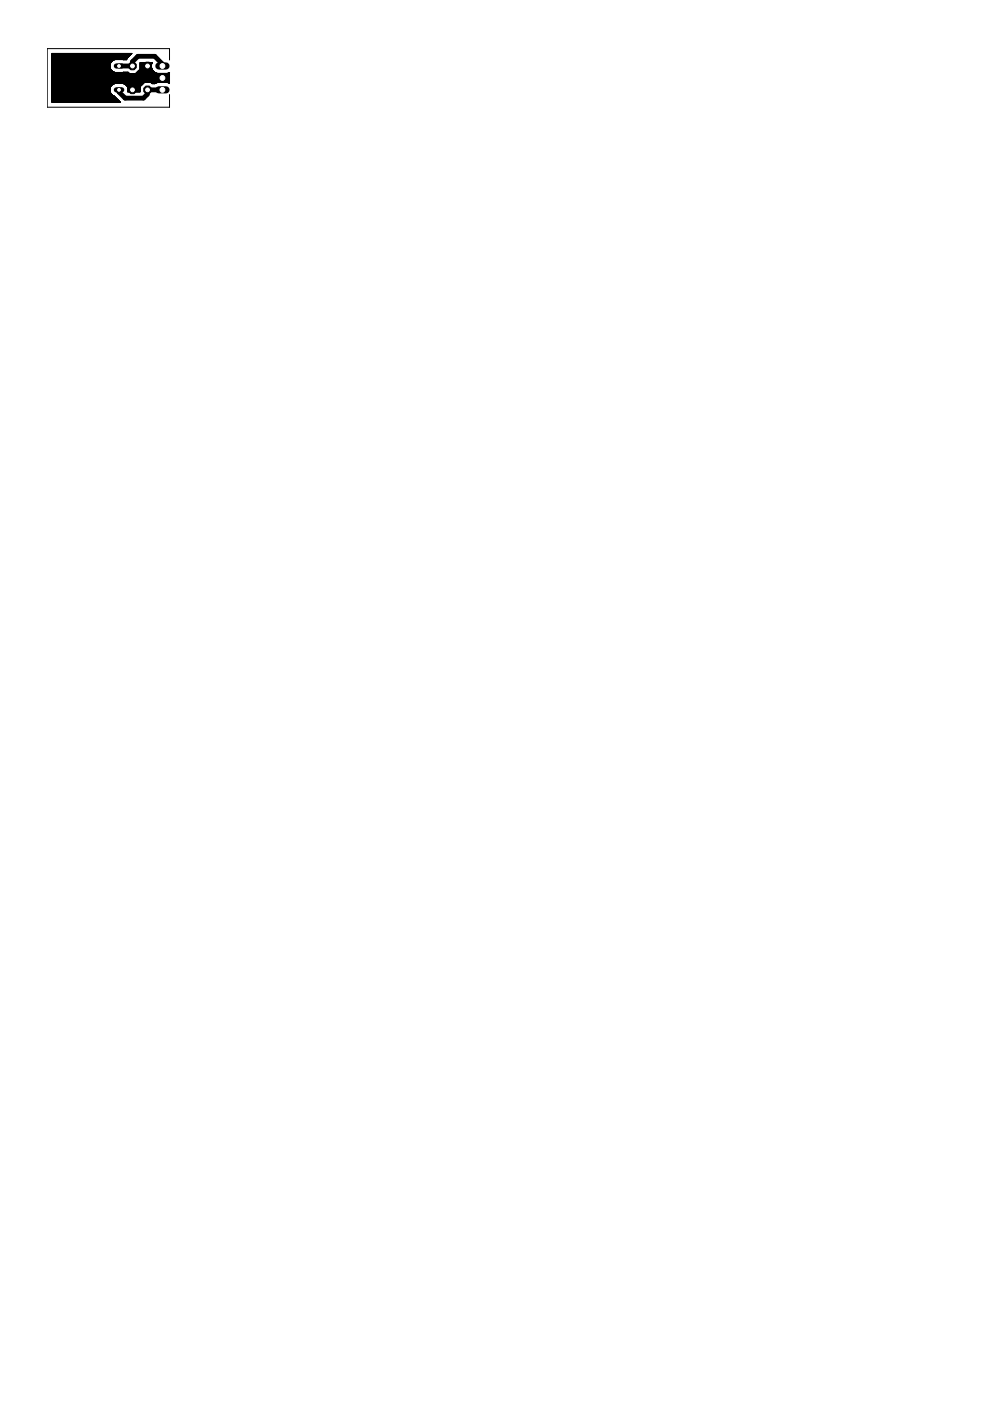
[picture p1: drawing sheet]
<svg xmlns="http://www.w3.org/2000/svg" width="210mm" height="297mm" viewBox="0 0 210 297" stroke-linecap="round" stroke-linejoin="round" font-family="sans-serif">
<g fill="#000" stroke="#000" stroke-width=".21">
<path d="M10 10.3v12.4zM11 11.3h17zM11 20h12.7zM11 20h12.6zM11 19.9h12.6zM11 19.9h12.5zM11 19.8h12.5zM11 19.7h12.5zM11 19.6h12.4zM11 19.5h12.4zM11 19.5h12.3zM11 19.4h12.3z"/>
<path d="M11 19.3h12.3zM11 19.2h12.3zM11 19.1h12.3zM11 19h12.3zM11 18.9h12.3zM11 18.8h12.3zM11 18.7h12.3zM11 18.6h12.4zM11 18.5h12.4zM11 18.4h12.5zM11 18.3h12.5zM11 18.2h12.5z"/>
<path d="M11 18.2h12.6zM11 18.1h12.6zM11 18.1h12.7zM11 18h12.8zM11 17.9h12.9zM11 17.9h13zM11 17.8h13.1zM11 17.8h13.2zM11 17.8h13.3zM11 17.7h13.3zM11 17.7h13.4zM11 17.7h19.4z"/>
<path d="M11 17.6h19.5zM11 17.5h19.5zM11 17.5h19.6zM11 17.4h24.9zM11 17.3h24.9zM11 17.2h24.9zM11 17.1h24.9zM11 17h24.9zM11 16.9h24.9zM11 16.8h24.9zM11 16.7h24.9zM11 16.6h24.9z"/>
<path d="M11 16.5h24.9zM11 16.4h24.9zM11 16.3h24.9zM11 16.2h24.9zM11 16.1h24.9zM11 16h24.9zM11 15.9h24.9zM11 15.8h24.9zM11 15.7h24.9zM11 15.6h24.9zM11 15.6h16.4zM11 15.5h16.4z"/>
<path d="M11 15.5h16.3zM11 15.4h16.3zM11 15.4h16.2zM11 15.3h13.4zM11 15.3h13.3zM11 15.3h13.2zM11 15.2h13.1zM11 15.2h13zM11 15.2h12.9zM11 15.1h12.9zM11 15.1h12.8zM11 15h12.8z"/>
<path d="M11 15h12.7zM11 14.9h12.7zM11 14.9h12.6zM11 14.8h12.6zM11 14.8h12.5zM11 14.7h12.5zM11 14.6h12.5zM11 14.6h12.4zM11 14.5h12.4zM11 14.4h12.4zM11 14.4h12.3zM11 14.3h12.3z"/>
<path d="M11 14.2h12.3zM11 14.1h12.3zM11 14h12.3zM11 13.9h12.3zM11 13.8h12.3zM11 13.7h12.3zM11 13.6h12.3zM11 13.6h12.4zM11 13.5h12.4zM11 13.4h12.4zM11 13.4h12.5zM11 13.3h12.5z"/>
<path d="M11 13.2h12.5zM11 13.2h12.6zM11 13.1h12.6zM11 13.1h12.7zM11 13h12.7zM11 13h12.8zM11 12.9h12.8zM11 12.9h12.9zM11 12.8h12.9zM11 12.8h13zM11 12.8h13.1zM11 12.7h13.1z"/>
<path d="M11 12.7h13.2zM11 12.7h13.3zM11 12.6h13.4zM11 12.6h15.8zM11 12.6h15.9zM11 12.5h15.9zM11 12.4h15.9zM11 12.3h16zM11 12.3h16.1zM11 12.2h16.1zM11 12.1h16.2zM11 12h16.3z"/>
<path d="M11 11.9h16.4zM11 11.9h16.5zM11 11.8h16.5zM11 11.7h16.6zM11 11.6h16.7zM11 11.5h16.8zM11 11.5h16.9zM11 11.4h16.9zM23.3 18.8v.5zM23.3 19.3l.2 .5zM23.3 13.7v.6zM23.3 14.3l.2 .5z"/>
<path d="M23.5 18.3l-.2 .5zM23.5 19.8l.4 .4zM23.5 13.2l-.2 .5zM23.5 14.8l.4 .4zM23.9 17.9l-.4 .4zM23.9 12.8l-.4 .4zM23.9 15.2l.5 .2zM24.4 15.4h1.7zM23.9 17.9l.5-.2zM23.9 12.8l.5-.2zM26.1 15.4l.1-.1zM24.4 17.7h1.7z"/>
<path d="M24.4 12.6h1.7zM26.1 17.7h4.3zM26.1 15.3h1.1zM26.1 12.6h.7zM26.1 12.7h.7zM26.2 17.7h4.2zM26.2 15.3h.9zM26.1 12.6l.1 .1zM26.2 17.8h4.1zM26.3 17.8h4zM26.4 17.8h3.9zM26.4 17.8h3.8z"/>
<path d="M26.5 17.9h3.7zM26.1 17.7l.5 .2zM26.6 17.9h3.6zM26.6 17.9h3.5zM26.6 18h3.5zM26.7 18h3.4zM26.7 18.1h3.3zM26.8 18.1h3.2zM26.2 12.7h.6zM26.8 18.1h3.1zM26.8 18.2h3.1zM26.9 18.2h3z"/>
<path d="M26.9 18.2h2.9zM26.6 17.9l.3 .4zM26.9 18.3h2.9zM27 12.3l-.2 .4zM27 18.3h2.8zM27 18.4h2.7zM27 18.3h2.7zM27 18.5h2.7zM27.1 18.5h2.6zM27.1 18.6h2.6zM27.2 19.3l-.1 .2zM27.1 19.5h2.6z"/>
<path d="M27.1 19.4h2.6zM27.1 18.7h2.6zM27.1 15.3l.3 .3zM27.2 18.8v.5zM26.9 18.3l.3 .5zM27.2 19.4h2.5zM27.2 19.3h2.5zM27.2 19.2h2.5zM27.2 19.1h2.5zM27.2 19h2.5zM27.2 18.9h2.5zM27.2 18.8h2.5z"/>
<path d="M27.3 12l-.3 .3zM27.4 15.6h1.4zM28 11.3l-.7 .7zM28.8 15.6l.9-.9zM28.8 15.6h7.1zM28.8 15.6h4.6zM28.8 15.5h4.5zM28.9 15.5h4.4zM28.9 15.5h4.3zM28.9 15.5h4.2zM28.9 15.4h4.2zM29 15.4h4z"/>
<path d="M29 15.4h3.9zM29 15.3h3.9zM29 15.3h3.8zM29.1 15.3h3.7zM29.1 15.3h3.6zM29.1 15.2h3.6zM29.2 15.2h3.5zM29.2 15.2h3.4zM29.2 15.1h3.4zM29.3 15.1h3.3zM29.3 15h3.2zM29.4 15h3.1z"/>
<path d="M29.4 15h3zM29.4 14.9h3zM29.5 14.9h2.9zM29.5 14.9h2.8zM29.5 14.8h2.8zM29.6 14.8h2.7zM29.7 14.7h2.6zM29.7 18.4v1.1zM29.7 13.3h.1zM29.7 13.3v1.4zM29.7 14.6h2.6zM29.7 14.6h2.5z"/>
<path d="M29.7 14.5h2.5zM29.7 14.4h2.5zM29.7 14.4h2.4zM29.7 14.3h2.4zM29.7 14.2h2.4zM29.7 14.1h2.4zM29.7 14h2.4zM29.7 13.9h2.4zM29.7 13.8h2.4zM29.7 13.7h2.4zM29.7 13.6h2.4zM29.7 13.6h2.5z"/>
<path d="M29.7 13.5h2.5zM29.7 13.4h2.5zM29.7 13.4h2.6zM29.7 13.3h2.6zM29.8 13.3h2.5zM30.6 17.4l-.9 1zM30.6 17.4h1.4zM32 17.5h3.9zM32 17.5h1.4zM32 17.5h1.3zM32.1 17.6h1.1zM32.1 17.6h1z"/>
<path d="M32.1 13.7v.6zM32.1 14.3l.2 .6zM32.1 17.6h.9zM32.2 17.7h.8zM32.2 17.7h.7zM32.2 17.7h.6zM32 17.4l.3 .3zM32.3 13.3l-.2 .4zM32.3 14.9l.5 .4zM32.8 15.3l.6 .3zM32.3 17.7h.5zM33.4 15.6h2.1z"/>
<path d="M32.8 17.7l.6-.2zM35.5 15.6l.4-.2zM33.4 17.5h2.1zM35.5 15.6h.4zM35.5 17.5h.4zM35.6 15.5h.3zM35.6 17.5h.3zM35.7 17.6h.2zM35.7 15.5h.2zM35.8 17.6h.1zM35.8 15.5h.1zM35.9 15.4v2.3z"/>
<path d="M35.5 17.5l.4 .2zM10 10.3h25.9zM35.9 10.3v2.4zM10 22.7h25.9zM11 11.3v10.4zM11 21.7h14.5zM11 21.6h14.5zM11 21.6h14.4zM11 21.5h14.4zM11 21.5h14.3zM11 21.4h14.3zM11 21.4h14.2z"/>
<path d="M11 21.3h14.2zM11 21.3h14.1zM11 21.2h14.1zM11 21.2h14zM11 21.1h14zM11 21.1h13.9zM11 21h13.9zM11 21h13.8zM11 20.9h13.8zM11 20.9h13.7zM11 20.8h13.7zM11 20.8h13.6z"/>
<path d="M11 20.7h13.6zM11 20.7h13.5zM11 20.6h13.5zM11 20.6h13.4zM11 20.5h13.4zM11 20.5h13.3zM11 20.4h13.3zM11 20.4h13.2zM11 20.3h13.2zM11 20.3h13.1zM11 20.3h13zM11 20.2h12.9z"/>
<path d="M11 20.2h12.8zM11 20.1h12.8zM11 20.1h12.7zM23.9 20.2l.3 .1zM24.2 20.3l1.2 1.2zM25.4 21.5l.2 .2zM11 21.7h14.6zM35.9 20v2.8z"/>
</g>
<path d="M25.2 14h2.9zM25.2 19v.5zM28.1 13.1l1.1-1.2zM28.1 13.1v.9zM29.2 11.9h3.6zM31.3 19h3.1zM32.8 11.9l1.6 1.7zM34.4 13.6v.4zM25.2 19.5l1.3 1.3zM26.5 20.8h3.9zM30.4 20.8l.8-.8zM31.2 19.1v.9z" fill="#000" stroke="#000" stroke-width="1"/>
<path d="M33.7 14h1.5zM33.7 16.5h1.5zM33.7 19h1.5z" fill="#000" stroke="#000" stroke-width="1.5"/>
<g fill="#fff" stroke="#fff" stroke-width=".21">
<circle cx="34.4" cy="14" r=".51"/>
<circle cx="34.4" cy="16.5" r=".51"/>
<circle cx="34.4" cy="19" r=".51"/>
<circle cx="25.2" cy="19" r=".3"/>
<circle cx="25.2" cy="14" r=".3"/>
<circle cx="28.1" cy="19" r=".4"/>
<circle cx="28.1" cy="14" r=".4"/>
<circle cx="31.3" cy="14" r=".4"/>
<circle cx="31.3" cy="19" r=".4"/>
</g>
<path d="M24.7 19h1.1zM24.7 14h1.1z" fill="#000" stroke="#000" stroke-width="1.1"/>
<g fill="#000" stroke="#000" stroke-width=".21">
<circle cx="28.1" cy="14" r=".87"/>
<circle cx="28.1" cy="19" r=".87"/>
<circle cx="31.3" cy="19" r=".87"/>
<circle cx="31.3" cy="14" r=".87"/>
</g>
</svg>
